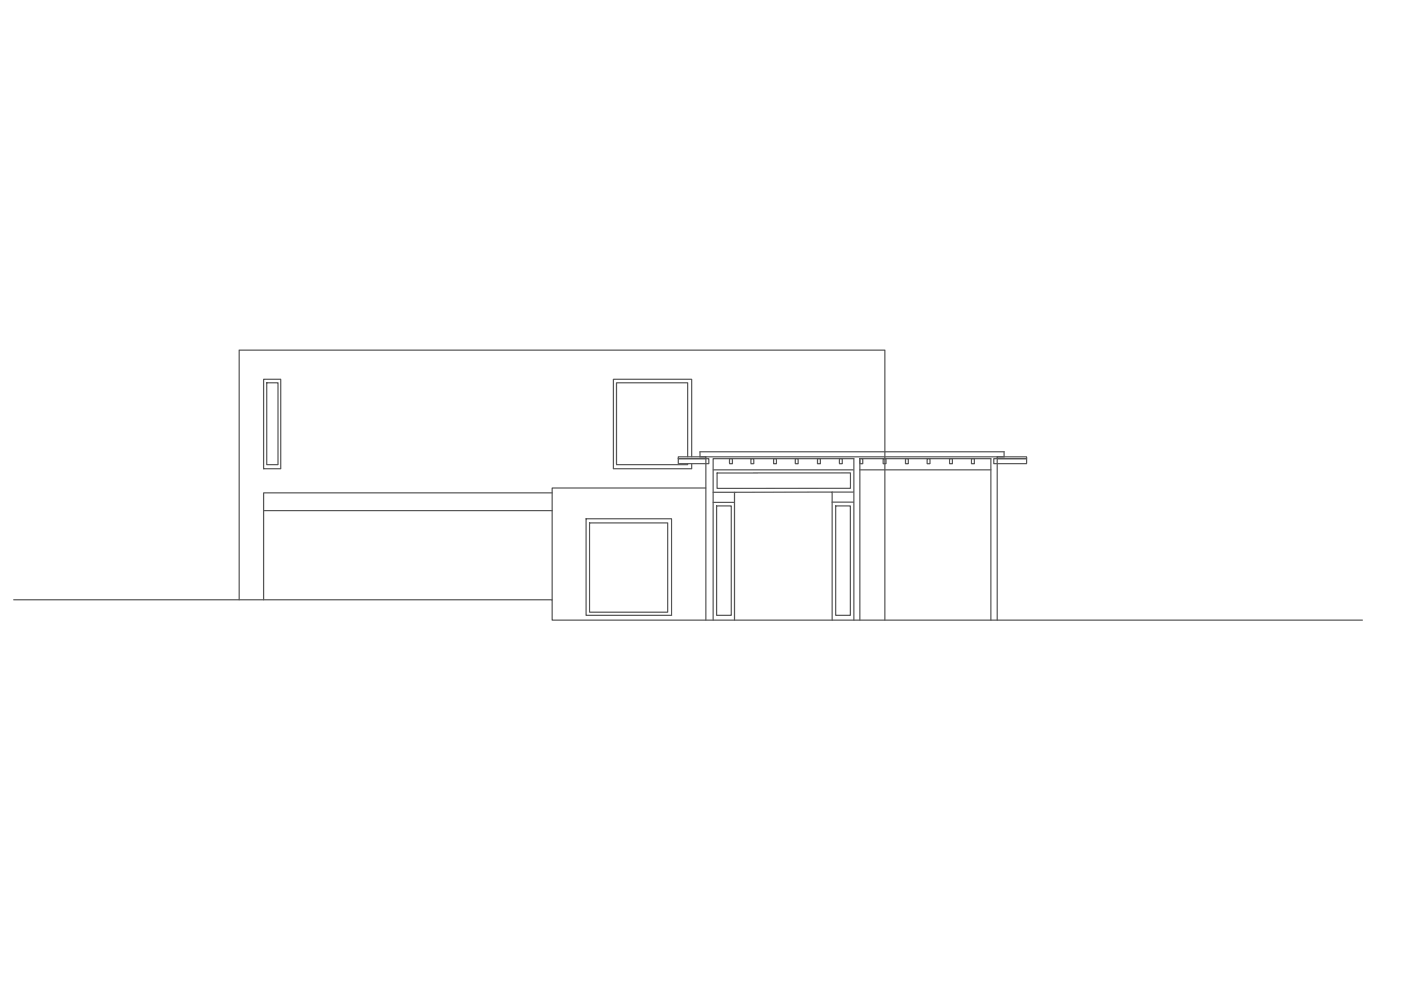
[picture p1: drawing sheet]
<svg xmlns="http://www.w3.org/2000/svg" width="297mm" height="210mm" viewBox="0 0 297 210" stroke-linecap="round" stroke-linejoin="round" font-family="sans-serif">
<!-- layer: muri -->
<g fill="none" stroke="#545454" stroke-width=".25">
<path d="M55.9 80.4h3.6v19h-3.6zM56.6 81.2h2.3v17.3h-2.3zM143.8 96.9h5.9v.3h-5.9zM143.8 97.2h6.5v1.1h-6.5zM145.8 96.9v-15.7h-15.1v17.3h15.1v-.2M146.6 96.9v-16.5h-16.5v19h16.5v-1.1M148.4 95.8h64.5v1.1h-64.5zM149.7 97.2v34.3M151.2 99.6h29.7M154.7 97.2h.6v1.1h-.6zM159.2 97.2h.6v1.1h-.6zM164 97.2h.6v1.1h-.6z"/>
<path d="M168.6 97.2h.6v1.1h-.6zM173.3 97.2h.6v1.1h-.6zM178 97.2h.6v1.1h-.6zM182.3 97.2h.6v1.1h-.6zM182.3 99.6h27.8M182.3 97.6v33.9M182.3 97.2h27.8v34.3M187.2 97.2h.7v1.1h-.7zM192 97.2h.6v1.1h-.6zM196.6 97.2h.6v1.1h-.6zM201.3 97.2h.6v1.1h-.6zM206 97.2h.6v1.1h-.6z"/>
<path d="M210.7 97.2h7v1.1h-7zM211.4 96.9h6.3v.3h-6.3zM211.4 97.2v34.3M55.9 108.3h61.2M117.1 104.5h-61.2v22.7M124.3 110h18.1v20.5h-18.1zM125 110.9h16.6v18.9h-16.6zM149.7 103.5h-32.6v23.7M151.2 104.4h4.5M151.2 106.5h4.5M151.9 107.3h3.1v23.2h-3.1zM152 100.3h28.3v3.2l-28.3 .1z"/>
<path d="M176.4 104.3h4.6M176.4 106.5h4.6M177.2 107.3h3.1v23.2h-3.1zM2.9 127.2h114.2v4.3h171.8M50.7 127.2v-53h136.9v57.3M151.2 131.5v-34.3h29.8v34.3M155.7 131.5v-27.1l20.7-.1v27.2"/>
</g>
</svg>
